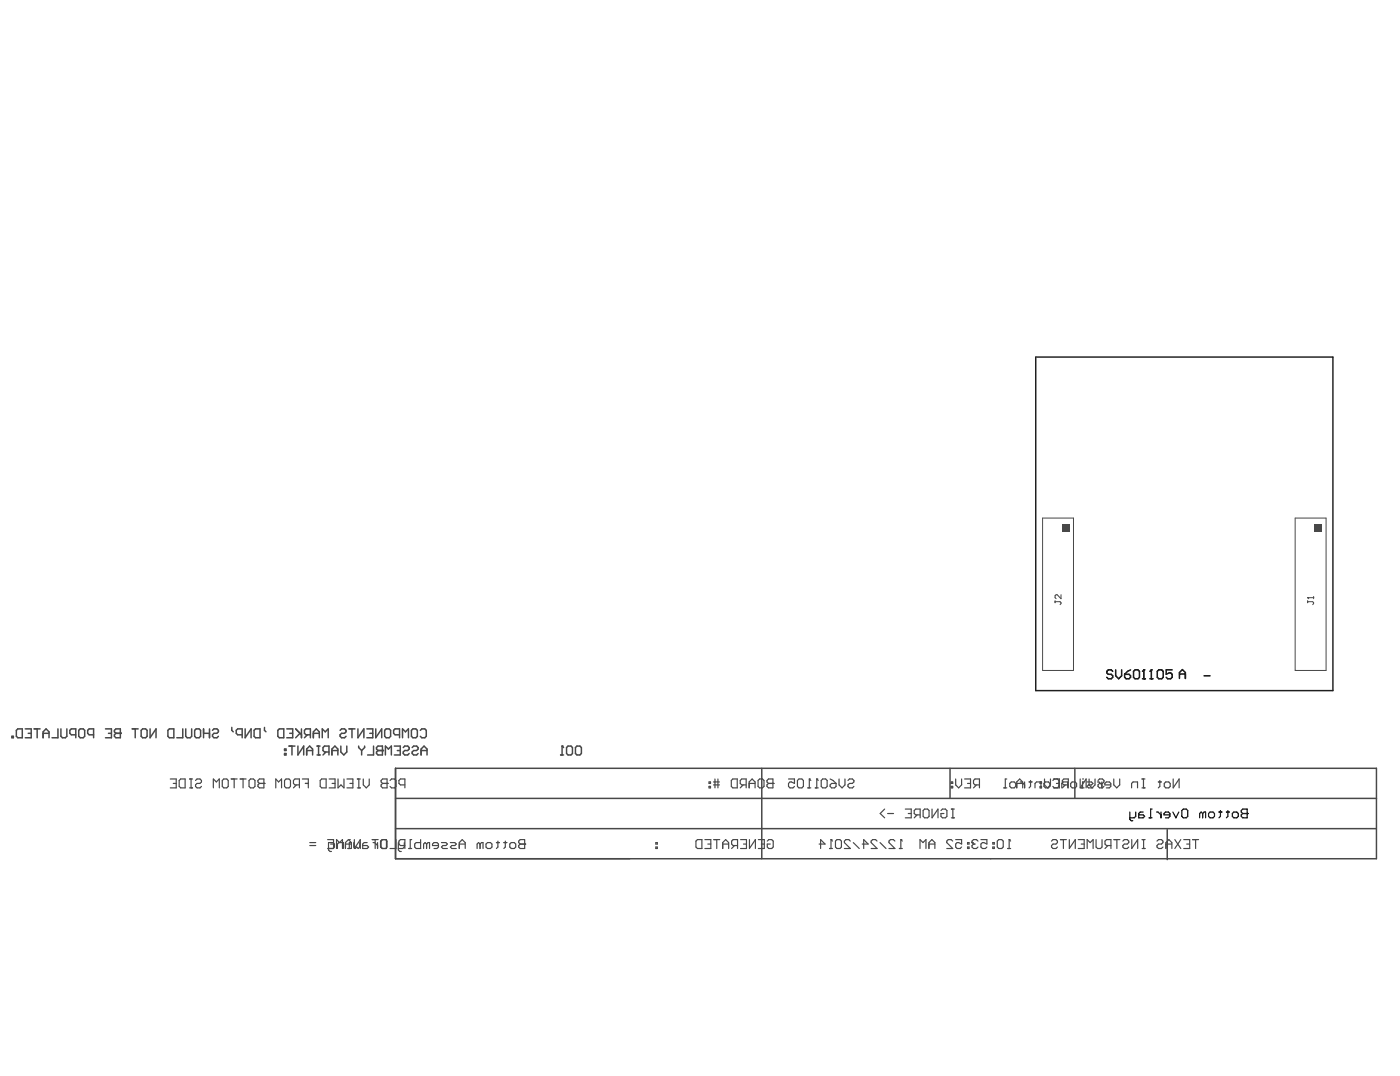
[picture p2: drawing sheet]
<svg xmlns="http://www.w3.org/2000/svg" width="271mm" height="208mm" viewBox="0 0 271 208" stroke-linecap="round" stroke-linejoin="round" font-family="sans-serif">
<path d="M200.4 69.1h57.6v64.5h-57.6z" fill="none" stroke="#242424" stroke-width=".29"/>
<g fill="none" stroke="#000" stroke-width=".29">
<path d="M215.3 129.9l-.2-.3h-.6l-.3 .3v.3l.3 .2h.6l.2 .3v.3l-.2 .3h-.6l-.3-.3M215.9 129.6v1.1l.6 .6 .6-.6v-1.1M217.6 130.4h.9l.3 .3v.3l-.3 .3h-.6l-.3-.3zM218.8 129.6l-.6 .3-.6 .5M219.4 129.9l.3-.3h.5l.3 .3v1.1l-.3 .3h-.5l-.3-.3zM221.1 131.3h.6M221.4 129.6h.1M221.4 129.6v1.7M221.4 129.6l-.3 .3M222.5 131.3h.6M222.8 129.6h.1M222.8 129.6v1.7"/>
<path d="M222.8 129.6l-.3 .3M224 129.9l.3-.3h.5l.3 .3v1.1l-.3 .3h-.5l-.3-.3zM226.8 129.6h-1.1v.8l.6-.2h.3l.2 .2v.6l-.2 .3h-.6l-.3-.3M228.2 131.2v-1.1l.6-.6 .6 .6v1.1M228.2 130.4h1.2M233 130.7h1.2"/>
</g>
<g fill="none" stroke="#000" stroke-width=".23">
<path d="M218.6 157.1v1.4l.3 .3h.3M219.8 157.1v.8l-.3 .3h-.9M221.2 157.1h-.5l-.3 .3v.8h.8l.3-.3-.3-.3h-.8M222.4 158.2h.6M223 156.5h-.3v1.7M223.8 157.1h.3l.6 .5M224.7 157.1v1.1M226.4 157.6h-1.1v-.2l.2-.3h.6l.3 .3v.5l-.3 .3h-.6M227 157.1l.6 1.1 .5-1.1M228.7 156.8l.3-.3h.6l.3 .3v1.1l-.3 .3h-.6l-.3-.3zM232.7 157.4l.3-.3h.3v1.1M232.7 157.4v.8"/>
<path d="M232.7 157.4l-.3-.3-.2 .3v.8M233.9 157.4l.3-.3h.5l.3 .3v.5l-.3 .3h-.5l-.3-.3zM235.9 157.1h.6M236.2 156.8v1.1l-.3 .3M237.3 157.1h.6M237.6 156.8v1.1l-.3 .3M238.5 157.4l.3-.3h.5l.3 .3v.5l-.3 .3h-.5l-.3-.3zM240.2 156.8l.3-.3h.9v1.7h-.9l-.3-.3v-.3l.3-.2-.3-.3zM240.5 157.4h.9M241.4 157.4h.1"/>
</g>
<path d="M76.5 148.6h189.9v17.5h-189.9zM76.5 154.4h189.9M147.4 148.6v17.5M183.9 148.6v5.8M208 148.6v5.8M76.5 160.3h189.8M225.9 160.5v5.8" fill="none" stroke="#484848" stroke-width=".29"/>
<path d="M201.8 100.2h5.9v29.5h-5.9zM250.6 100.2h6v29.5h-6z" fill="none" stroke="#484848" stroke-width=".19"/>
<g fill="#484848">
<path d="M254.3 101.3h1.6v1.5h-1.6z" fill-rule="evenodd"/>
<path d="M205.4 101.3h1.6v1.5h-1.6z" fill-rule="evenodd"/>
</g>
<g fill="none" stroke="#484848" stroke-width=".23">
<path d="M33 150.7h1.1v1.7h-1.1M33.5 151.5h.6M34.7 151l.3-.3h.8v1.7h-.8l-.3-.3zM36.7 152.4h.6M36.7 150.7h.6M37 150.7v1.7M37.8 151l.3-.3h.6l.3 .3v.3l-.3 .2h-.6l-.3 .3v.3l.3 .3h.6l.3-.3M41.3 152.4v-1.7l.6 .6 .5-.6v1.7M43 151l.3-.3h.6l.3 .3v1.1l-.3 .3h-.6l-.3-.3zM44.7 150.7h1.2M45.3 150.7v1.7M46.5 150.7h1.1"/>
<path d="M47 150.7v1.7M48.2 151l.3-.3h.6l.2 .3v1.1l-.2 .3h-.6l-.3-.3zM49.9 151l.3-.3h.9v1.7h-.9l-.3-.3v-.3l.3-.3-.3-.2zM50.2 151.5h.9M51.1 151.5h.1M53.4 152.4v-1.7l.5 .6 .6-.6v1.7M55.1 151l.3-.3h.5l.3 .3v1.1l-.3 .3h-.5l-.3-.3zM57.4 151.8l-.6 .6M57.9 151.8h-.8l-.3-.3v-.5l.3-.3h.8v1.7M58.5 150.7h1.2v1.7M59.1 151.5h.6M62 151l.3-.3h.8v1.7h-.8l-.3-.3z"/>
<path d="M63.7 150.7h1.1v1.7h-1.1M64.3 151.5h.5M65.4 150.7v1.7l.6-.6 .6 .6v-1.7M67.1 150.7h1.2v1.7h-1.2M67.7 151.5h.6M69.2 152.4h.5M69.2 150.7h.5M69.4 150.7v1.7M70.3 150.7v1.1l.6 .6 .6-.6v-1.1M73.8 151l.2-.3h.9v1.7h-.9l-.2-.3v-.3l.2-.3-.2-.2zM74 151.5h.9M74.9 151.5h.1"/>
<path d="M75.5 151l.3-.3h.5l.3 .3v1.1l-.3 .3h-.5l-.3-.3M78.4 151.8h-.9l-.3-.3v-.5l.3-.3h.9v1.7M137.2 152.1h.3v.3h-.3zM137.2 151.3h.3v.2h-.3zM138.1 151.3h1.1M138.1 151.8h1.1M138.4 150.7v1.7M138.9 150.7v1.7M141.5 151l.3-.3h.9v1.7h-.9l-.3-.3zM143.8 151.8l-.5 .6M144.4 151.8h-.9l-.2-.3v-.5l.2-.3h.9v1.7M145 151.5h1.1"/>
<path d="M145 152.4v-1.1l.6-.6 .5 .6v1.1M146.7 151l.3-.3h.6l.3 .3v1.1l-.3 .3h-.6l-.3-.3zM148.4 151l.3-.3h.9v1.7h-.9l-.3-.3v-.3l.3-.3-.3-.2zM148.7 151.5h.9M149.6 151.5h.1M152.6 150.7h1.1v.8l-.5-.2h-.3l-.3 .2v.6l.3 .3h.6l.2-.3M154.3 151l.3-.3h.6l.3 .3v1.1l-.3 .3h-.6l-.3-.3zM156.3 152.4h.6M156.6 150.7h.1M156.6 150.7v1.7M156.6 150.7l.3 .3M157.8 152.4h.5"/>
<path d="M158.1 150.7h.1M158.1 150.7v1.7M158.1 150.7l.2 .3M158.9 151l.3-.3h.6l.3 .3v1.1l-.3 .3h-.6l-.3-.3zM160.6 151.8l.3-.3h.9v.6l-.3 .3h-.6l-.3-.3zM160.6 150.7l.6 .3 .6 .5M162.4 150.7v1.1l.5 .6 .6-.6v-1.1M164.1 151l.3-.3h.6l.2 .3v.3l-.2 .2h-.6l-.3 .3v.3l.3 .3h.6l.2-.3M171.2 156.5l-.9 .9 .9 .8M171.8 157.4h1.1M175.2 156.5h1.1v1.7h-1.1M175.8 157.4h.5"/>
<path d="M177.5 157.6l-.6 .6M178.1 157.6h-.9l-.3-.2v-.6l.3-.3h.9v1.7M178.6 156.8l.3-.3h.6l.3 .3v1.1l-.3 .3h-.6l-.3-.3zM180.4 156.5v1.7l1.1-1.7v1.7M182.1 156.8l.3-.3h.6l.2 .3v1.1l-.2 .3h-.6l-.3-.3v-.5h.6M184.1 152.1h.3v.3h-.3zM184.1 151.3h.3v.2h-.3zM184.1 156.5h.6M184.1 158.2h.6M184.4 156.5v1.7M184.9 150.7v1.1l.6 .6 .6-.6v-1.1M186.7 150.7h1.1v1.7h-1.1"/>
<path d="M187.2 151.5h.6M189 151.8l-.6 .6M189.5 151.8h-.8l-.3-.3v-.5l.3-.3h.8v1.7M194.3 152.4h.5M194.8 150.7h-.3v1.7M195.4 151.5l.3-.2h.6l.3 .2v.6l-.3 .3h-.6l-.3-.3zM196.8 152.4v-1.1l.5-.6 .6 .6v1.1M196.8 151.5h1.1M197.4 151.3h.3l.6 .5M198.3 151.3v1.1M199.1 151.3h.6M199.4 151v1.1l-.3 .3"/>
<path d="M201.3 152.1h.3v.3h-.3zM201.3 151.3v.2h.3v-.2h-1l-.3 .2v.9M201.4 151.3v1.1M202 151.5l.3-.2h.6l.3 .2v.6l-.3 .3h-.6l-.3-.3zM202.1 150.7v1.1l.6 .6 .6-.6v-1.1M203.8 152.1l.2 .3M203.9 150.7h1.1v1.7h-1.1M204 150.7l-.2 .3M204.4 151.5h.6M204.6 150.7l.3 .3v1.1l-.3 .3M205.5 152.4v-.9l.3-.2h.8v1.1M206.2 151.8l-.6 .6"/>
<path d="M206.7 151.8h-.8l-.3-.3v-.5l.3-.3h.8v1.7M207.2 151.5l.3-.2h.6l.3 .2v.6l-.3 .3h-.6l-.3-.3zM209 150.7v1.7l1.2-1.7v1.7M209.2 152.4h.6M209.5 150.7h.1M209.8 151.3h-.3v1.1M210.4 151.3h.8l.3 .2-.3 .3h-.5l-.3 .3 .3 .3h.8M210.8 150.7v1.1l.5 .6 .6-.6v-1.1M212.4 151.3h.3l.5 .5M212.5 151l.3-.3h.6l.2 .3v.3l-.2 .2h-.6l-.3 .3v.3l.3 .3h.6l.2-.3M213.2 151.3v1.1M215 151.8h-1.2v-.3l.3-.2h.6l.3 .2v.6l-.3 .3h-.6"/>
<path d="M215.5 150.7v1.1l.6 .6 .6-.6v-1.1M219 152.4v-.9l.3-.2h.8v1.1M221 152.4h.6M221 150.7h.6M221.3 150.7v1.7M224.2 151.3h.5M224.5 151v1.1l-.3 .3M225.3 151.5l.3-.2h.6l.3 .2v.6l-.3 .3h-.6l-.3-.3zM227 150.7v1.7l1.2-1.7v1.7M60 163.6h1.1M60 163h1.1M63.4 162.4h1.2v1.7h-1.2"/>
<path d="M64 163.3h.6M64.4 164.1l.3-.3v-.5l-.3-.3h-.8v1.4l.3 .3h.2M65.1 164.1v-1.7l.6 .6 .6-.6v1.7M65.3 164.1v-.8l.3-.3h.9v1.1M66.9 163.3h1.1M66.9 164.1v-1.1l.5-.6 .6 .6v1.1M67.3 164.1h.6M67.6 162.4h.1M67.9 163h-.3v1.1M68.5 163v.8l.3 .3 .2-.3 .3 .3 .3-.3v-.8M68.6 162.4v1.7l1.1-1.7v1.7M71.1 163h-.6l-.3 .3v.8h.9l.2-.3-.2-.2h-.9"/>
<path d="M72 162.4h1.2M72.2 163h.3l.6 .6M72.6 162.4v1.7M73.1 163v1.1M73.6 162.7l.3-.3h.9v1.7h-.9l-.3-.3zM74 162.4l-.2 .3v1.1l.2 .3M74.6 162.4l.3 .3v1.1l-.3 .3M76.6 162.4v1.7h-1.1M77.1 163v1.4l.3 .3h.3M78.2 163v.8l-.2 .3h-.9M78.4 163.6h-.9l-.3-.3v-.6l.3-.3h.9v1.7M79.1 164.1h.6"/>
<path d="M79.7 162.4h-.3v1.7M81.4 162.4v1.7h-.9l-.2-.3v-.5l.2-.3h.9M82.6 163.3l.2-.3h.3v1.1M82.6 163.3v.8M82.6 163.3l-.3-.3-.3 .3v.8M84.9 163.6h-1.2v-.3l.3-.3h.6l.3 .3v.5l-.3 .3h-.6M85.4 163h.9l.3 .3-.3 .3h-.6l-.3 .2 .3 .3h.9M87.2 163h.8l.3 .3-.3 .3h-.6l-.2 .2 .2 .3h.9M88.9 163.3h1.1M88.9 164.1v-1.1l.6-.6 .5 .6v1.1M92.9 163.3l.3-.3h.3v1.1M92.9 163.3v.8"/>
<path d="M92.9 163.3l-.3-.3-.3 .3v.8M94.1 163.3l.2-.3h.6l.3 .3v.5l-.3 .3h-.6l-.2-.3zM96.1 163h.5M96.4 162.7v1.1l-.3 .3M97.5 163h.6M97.8 162.7v1.1l-.3 .3M98.7 163.3l.2-.3h.6l.3 .3v.5l-.3 .3h-.6l-.2-.3zM100.4 162.7l.3-.3h.8v1.7h-.8l-.3-.3v-.2l.3-.3-.3-.3zM100.7 163.3h.8M101.5 163.3h.1M126.9 163.8h.3v.3h-.3zM126.9 163h.3v.3h-.3z"/>
<path d="M134.7 162.7l.3-.3h.8v1.7h-.8l-.3-.3zM136.4 162.4h1.2v1.7h-1.2M137 163.3h.6M138.1 162.4h1.2M138.7 162.4v1.7M139.9 163.3h1.1M139.9 164.1v-1.1l.5-.6 .6 .6v1.1M142.2 163.6l-.6 .5M142.7 163.6h-.8l-.3-.3v-.6l.3-.3h.8v1.7M143.3 162.4h1.2v1.7h-1.2M143.9 163.3h.6M145 162.4v1.7l1.2-1.7v1.7"/>
<path d="M146.8 162.4h1.1v1.7h-1.1M147.3 163.3h.6M148.5 162.7l.3-.3h.5l.3 .3v1.1l-.3 .3h-.5l-.3-.3v-.5h.6M158.5 163.3h1.2l-.9-.9v1.7M160.5 164.1h.6M160.8 162.4h.1M160.8 162.4v1.7M160.8 162.4l.3 .3M161.7 162.7l.3-.3h.5l.3 .3v1.1l-.3 .3h-.5l-.3-.3zM164.6 162.7l-.3-.3h-.6l-.3 .3v.3l1.2 1.1h-1.2M165.1 163l1.2 1.1M166.9 163.3h1.1l-.9-.9v1.7"/>
<path d="M169.7 162.7l-.3-.3h-.5l-.3 .3v.3l1.1 1.1h-1.1M170.3 163l1.2 1.1M173.2 162.7l-.3-.3h-.6l-.3 .3v.3l1.2 1.1h-1.2M174 164.1h.6M174.3 162.4h.1M174.3 162.4v1.7M174.3 162.4l.3 .3M178 164.1v-1.7l.6 .6 .6-.6v1.7M179.8 163.3h1.1M179.8 164.1v-1.1l.5-.6 .6 .6v1.1M184.4 162.7l-.3-.3h-.6l-.3 .3v.3l1.2 1.1h-1.2M184.9 162.4h1.2v.9l-.9-.3-.3 .3v.5l.3 .3h.6l.3-.3"/>
<path d="M187.2 163.8h.3v.3h-.3zM187.2 163h.3v.3h-.3zM188.1 163h.1M188.1 163l.3 .3M188.4 163.3l-.3 .3v.2l.3 .3h.6l.3-.3M188.4 163.3h.3M189.3 162.7l-.3-.3h-.6l-.3 .3v.3M189.8 162.4h1.2v.9l-.9-.3-.3 .3v.5l.3 .3h.6l.3-.3M192.1 163.8h.3v.3h-.3zM192.1 163h.3v.3h-.3zM193 162.7l.3-.3h.6l.2 .3v1.1l-.2 .3h-.6l-.3-.3zM195 164.1h.6"/>
<path d="M195.3 162.4h.1M195.3 162.4v1.7M195.3 162.4l.3 .3M203.5 162.7l.3-.3h.6l.2 .3v.3l-.2 .3h-.6l-.3 .3v.2l.3 .3h.6l.2-.3M205.2 162.4h1.2M205.8 162.4v1.7M206.9 162.4v1.7l1.2-1.7v1.7M208.7 162.4h1.1v1.7h-1.1M209.2 163.3h.6M210.4 164.1v-1.7l.6 .6 .5-.6v1.7M212.1 162.4v1.4l.3 .3h.6l.3-.3v-1.4M214.4 163.6l-.6 .5"/>
<path d="M215 163.6h-.9l-.3-.3v-.6l.3-.3h.9v1.7M215.6 162.4h1.1M216.1 162.4v1.7M217.3 162.7l.3-.3h.6l.2 .3v.3l-.2 .3h-.6l-.3 .3v.2l.3 .3h.6l.2-.3M219 162.4v1.7l1.2-1.7v1.7M221 162.4h.6M221 164.1h.6M221.3 162.4v1.7M223.9 162.7l.3-.3h.6l.3 .3v.3l-.3 .3h-.6l-.3 .3v.2l.3 .3h.6l.3-.3M225.6 164.1v-1.1l.6-.6 .6 .6v1.1M225.6 163.3h1.2M227.4 162.4l1.1 1.7"/>
<path d="M228.5 162.4l-1.1 1.7M229.1 162.4h1.1v1.7h-1.1M229.7 163.3h.5M230.8 162.4h1.2M231.4 162.4v1.7"/>
</g>
<path d="M204.2 116.4h1l.1 .2-.1 .4M204.2 116.2v.4M205.3 115v.8l-.7-.8-.4 .2v.4l.2 .2M253.1 115.6h.1M253.1 116.2v.4M253.1 116.4h.9l.2 .2-.2 .4M253.1 115.6h1.1M253.1 115.6l.2 .2M254.2 115.4v.4" fill="none" stroke="#484848" stroke-width=".2"/>
<g fill="none" stroke="#484848" stroke-width=".29">
<path d="M2.3 142.4h.3v.3h-.3zM3.2 141.3l.3-.3h.8v1.7h-.8l-.3-.3zM4.9 141h1.1v1.7h-1.1M5.5 141.9h.5M6.6 141h1.2M7.2 141v1.7M8.3 141.9h1.2M8.3 142.7v-1.1l.6-.6 .6 .6v1.1M11.2 141v1.7h-1.1M11.8 141v1.4l.3 .3h.6l.2-.3v-1.4M14.7 142.1h-.9l-.3-.2v-.6l.3-.3h.9v1.7M15.2 141.3l.3-.3h.6l.3 .3v1.1l-.3 .3h-.6l-.3-.3z"/>
<path d="M18.1 142.1h-.8l-.3-.2v-.6l.3-.3h.8v1.7M20.4 141h1.2v1.7h-1.2M21 141.9h.6M22.1 141.3l.3-.3h.9v1.7h-.9l-.3-.3v-.3l.3-.2-.3-.3zM22.4 141.9h.9M23.3 141.9h.1M25.6 141h1.1M26.2 141v1.7M27.3 141.3l.3-.3h.6l.3 .3v1.1l-.3 .3h-.6l-.3-.3zM29 141v1.7l1.2-1.7v1.7M32.5 141.3l.3-.3h.8v1.7h-.8l-.3-.3zM35.4 141v1.7h-1.2"/>
<path d="M35.9 141v1.4l.3 .3h.6l.3-.3v-1.4M37.7 141.3l.3-.3h.5l.3 .3v1.1l-.3 .3h-.5l-.3-.3zM39.4 141.9h1.1M39.4 141v1.7M40.5 141v1.7M41.1 141.3l.3-.3h.6l.3 .3v.3l-.3 .3h-.6l-.3 .2v.3l.3 .3h.6l.3-.3M44.9 140.7v.6l.2 .3M46.9 142.1h-.9l-.3-.2v-.6l.3-.3h.9v1.7M47.4 141v1.7l1.2-1.7v1.7M49.2 141.3l.3-.3h.8v1.7h-.8l-.3-.3zM51.2 140.7v.6l.3 .3M53.8 141.3l.3-.3h.8v1.7h-.8l-.3-.3z"/>
<path d="M55.1 145.8h.3v.2h-.3zM55.1 144.9h.3v.3h-.3zM55.5 141h1.1v1.7h-1.1M55.9 144.3h1.2M56.1 141.9h.5M56.5 144.3v1.7M57.7 144.3v1.7l1.1-1.7v1.7M58.3 141v1.7M58.3 142.1l-1.1-1.1 .9 .9-.9 .8M59.3 145.2h1.2M59.3 146v-1.1l.6-.6 .6 .6v1.1M59.5 142.1l-.6 .6"/>
<path d="M60.1 142.1h-.9l-.3-.2v-.6l.3-.3h.9v1.7M60.6 141.9h1.2M60.6 142.7v-1.1l.6-.6 .6 .6v1.1M61.4 144.3h.5M61.4 146h.5M61.6 144.3v1.7M62.4 142.7v-1.7l.5 .6 .6-.6v1.7M63.1 145.5l-.6 .5M63.7 145.5h-.9l-.3-.3v-.6l.3-.3h.9v1.7M64.2 145.2h1.2M64.2 146v-1.1l.6-.6 .6 .6v1.1M65.8 141.3l.3-.3h.6l.3 .3v.3l-.3 .3h-.6l-.3 .2v.3l.3 .3h.6l.3-.3"/>
<path d="M66 144.3v1.2l.5 .5 .6-.5v-1.2M67.5 141h1.2M68.1 141v1.7M69.3 141v1.7l1.1-1.7v1.7M69.4 144.3v.3l.6 .6M70 145.2v.8M70.6 144.3v.3l-.6 .6M71 141h1.1v1.7h-1.1M71.6 141.9h.5M72.3 144.3v1.7h-1.2M72.7 141v1.7l1.2-1.7v1.7M72.9 144.6l.2-.3h.9v1.7h-.9l-.2-.2v-.3l.2-.3-.2-.3z"/>
<path d="M73.1 145.2h.9M74 145.2h.1M74.4 141.3l.3-.3h.6l.3 .3v1.1l-.3 .3h-.6l-.3-.3zM74.6 146v-1.7l.6 .6 .5-.6v1.7M76.3 144.3h1.2v1.7h-1.2M76.9 145.2h.6M77.3 142.1h-.8l-.3-.2v-.6l.3-.3h.8v1.7M77.9 142.7v-1.7l.6 .6 .5-.6v1.7M78 144.6l.3-.3h.6l.3 .3v.3l-.3 .3h-.6l-.3 .3v.3l.3 .2h.6l.3-.2M79.6 141.3l.3-.3h.6l.3 .3v1.1l-.3 .3h-.6l-.3-.3zM79.8 144.6l.3-.3h.5l.3 .3v.3l-.3 .3h-.5l-.3 .3v.3l.3 .2h.5l.3-.2M81.3 141.3l.3-.3h.6l.3 .3v1.1l-.3 .3h-.6l-.3-.3"/>
<path d="M81.5 146v-1.1l.6-.6 .5 .6v1.1M81.5 145.2h1.1M108.5 146h.6M108.8 144.3h.1M108.8 144.3v1.7M108.8 144.3l.3 .3M109.6 144.6l.3-.3h.6l.3 .3v1.2l-.3 .2h-.6l-.3-.2zM111.4 144.6l.3-.3h.5l.3 .3v1.2l-.3 .2h-.5l-.3-.2z"/>
</g>
</svg>
